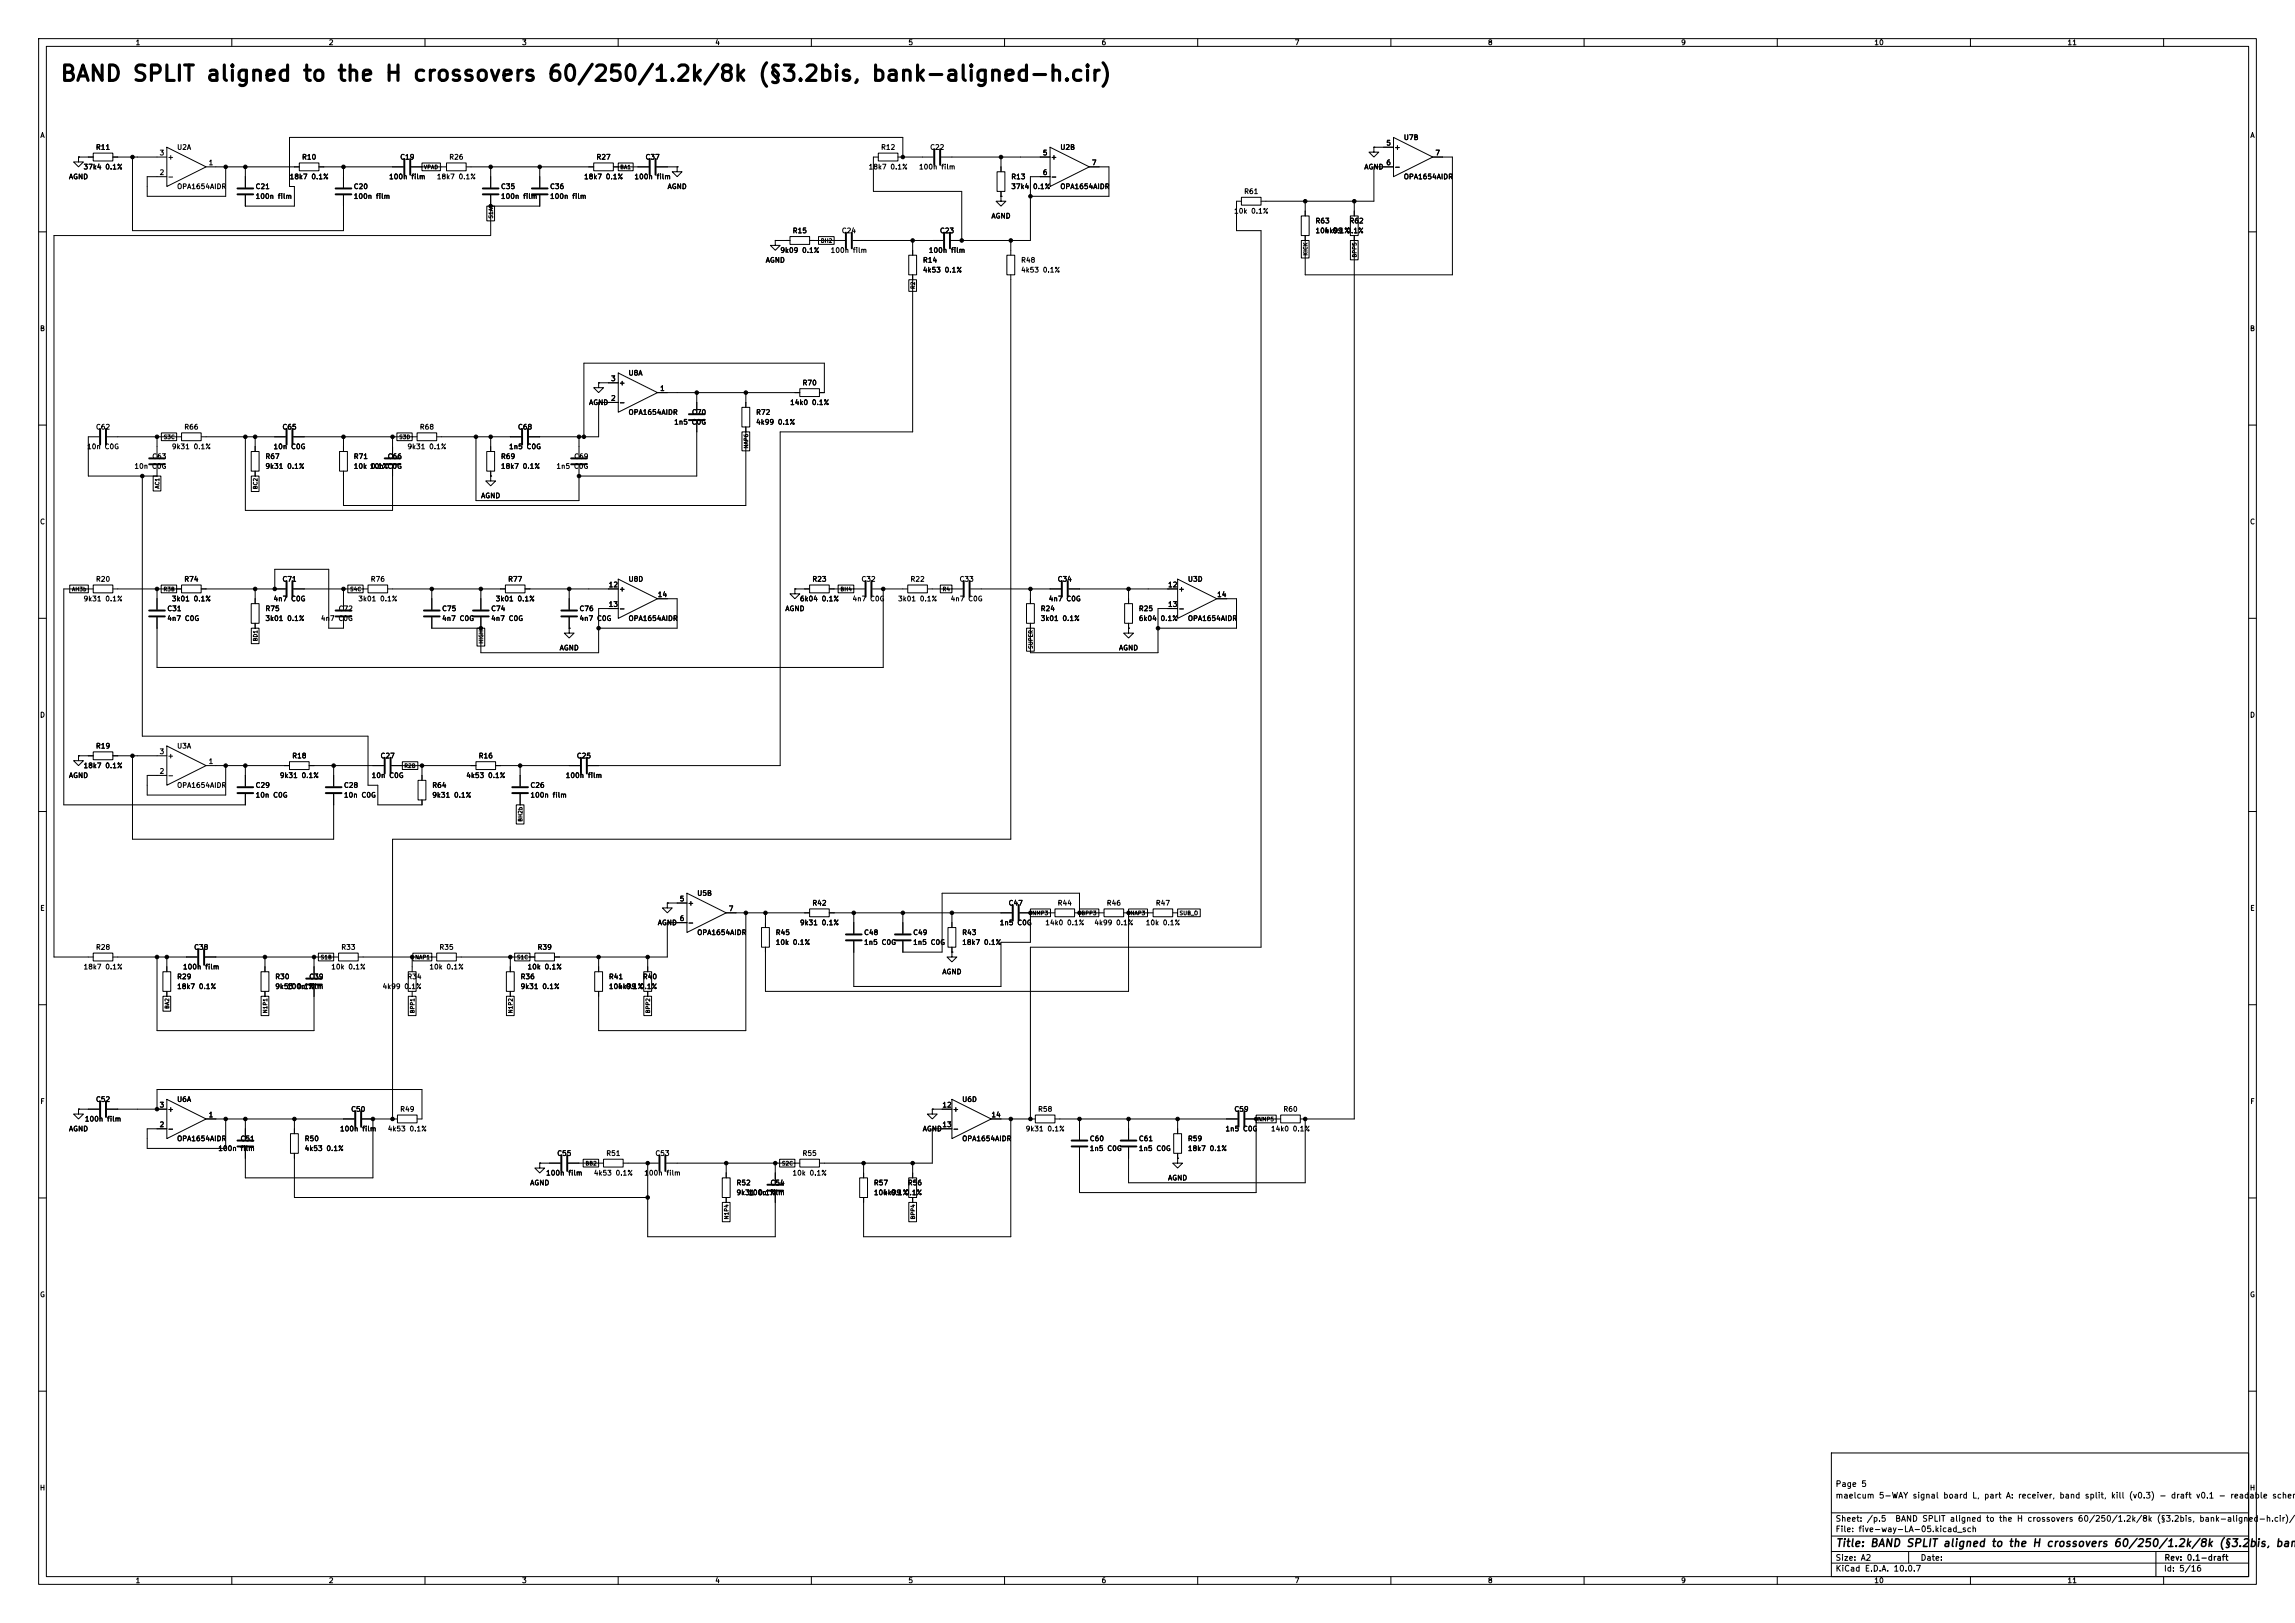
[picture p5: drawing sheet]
<svg xmlns="http://www.w3.org/2000/svg" width="594mm" height="420mm" viewBox="0 0 594 420" stroke-linecap="round" stroke-linejoin="round" font-family="sans-serif">
<defs><g id="words">
<text font-size="4" x="15.4" y="22">BAND SPLIT aligned to the H crossovers 60/250/1.2k/8k (§3.2bis, bank-aligned-h.cir)</text>
<text font-size="2" x="475" y="400.8">Title: BAND SPLIT aligned to the H crossovers 60/250/1.2k/8k (§3.2bis, bank</text>
<g font-size="1.5">
<text x="475" y="388.1">maelcum 5-WAY signal board L, part A: receiver, band split, kill (v0.3) - draft v0.1 - readable schem</text>
<text x="475" y="385.1">Page 5</text>
<text x="475" y="394.1">Sheet: /p.5</text>
<text x="490.4" y="394.1">BAND SPLIT aligned to the H crossovers 60/250/1.2k/8k (§3.2bis, bank-aligned-h.cir)/</text>
<text x="475" y="396.8">File: five-way-LA-05.kicad_sch</text>
<text x="475" y="407">KiCad E.D.A. 10.0.7</text>
<text x="475" y="404.2">Size: A2</text>
<text x="497" y="404.2">Date:</text>
<text x="560" y="407">Id: 5/16</text>
<text x="560.1" y="404.2">Rev: 0.1-draft</text>
</g>
<g font-size="1.3">
<text x="35" y="12">1</text>
<text x="85" y="12">2</text>
<text x="135" y="12">3</text>
<text x="185" y="12">4</text>
<text x="235" y="12">5</text>
<text x="285" y="12">6</text>
<text x="335" y="12">7</text>
<text x="385" y="12">8</text>
<text x="435" y="12">9</text>
<text x="485" y="12">10</text>
<text x="535" y="12">11</text>
<text x="10.3" y="36">A</text>
<text x="582.3" y="36">A</text>
<text x="24.7" y="39.1">R11</text>
<text x="41.2" y="40.5">3</text>
<text x="43.3" y="41.6">+</text>
<text x="45.7" y="39.1">U2A</text>
<text x="78" y="41.6">R10</text>
<text x="103.4" y="41.6">C19</text>
<text x="116.1" y="41.6">R26</text>
<text x="154.2" y="41.6">R27</text>
<text x="166.9" y="41.6">C37</text>
<text x="227.9" y="39.1">R12</text>
<text x="240.6" y="39.1">C22</text>
<text x="269.8" y="40.5">5</text>
<text x="271.9" y="41.6">+</text>
<text x="274.3" y="39.1">U2B</text>
<text x="358.7" y="38">5</text>
<text x="360.8" y="39.1">+</text>
<text x="363.2" y="36.5">U7B</text>
<text x="371.4" y="40.5">7</text>
<text x="17.7" y="46.7">AGND</text>
<text x="21.5" y="44.1">37k4 0.1%</text>
<text x="41.2" y="45.6">2</text>
<text x="43.3" y="46.7">-</text>
<text x="53.9" y="43">1</text>
<text x="74.8" y="46.7">18k7 0.1%</text>
<text x="100.6" y="46.7">100n film</text>
<text x="112.9" y="46.7">18k7 0.1%</text>
<text x="151" y="46.7">18k7 0.1%</text>
<text x="164.1" y="46.7">100n film</text>
<text x="224.7" y="44.1">18k7 0.1%</text>
<text x="237.7" y="44.1">100n film</text>
<text x="261.6" y="46.7">R13</text>
<text x="269.8" y="45.6">6</text>
<text x="271.9" y="46.7">-</text>
<text x="282.5" y="43">7</text>
<text x="353" y="44.1">AGND</text>
<text x="358.7" y="43">6</text>
<text x="360.8" y="44.1">-</text>
<text x="363.2" y="46.7">OPA1654AIDR</text>
<text x="45.7" y="49.2">OPA1654AIDR</text>
<text x="66" y="49.2">C21</text>
<text x="66" y="51.8">100n film</text>
<text x="91.4" y="49.2">C20</text>
<text x="91.4" y="51.8">100n film</text>
<text x="129.5" y="49.2">C35</text>
<text x="129.5" y="51.8">100n film</text>
<text x="142.2" y="49.2">C36</text>
<text x="142.2" y="51.8">100n film</text>
<text x="172.7" y="49.2">AGND</text>
<text x="261.6" y="49.2">37k4</text>
<text x="267.2" y="49.2">0.1%</text>
<text x="274.3" y="49.2">OPA1654AIDR</text>
<text x="321.9" y="50.5">R61</text>
<text x="256.5" y="56.8">AGND</text>
<text x="319.3" y="55.6">10k 0.1%</text>
<text x="340.3" y="58.1">R63</text>
<text x="349.1" y="58.1">R62</text>
<text x="201.8" y="65.7">9k09 0.1%</text>
<text x="205" y="60.7">R15</text>
<text x="214.9" y="65.7">100n film</text>
<text x="217.7" y="60.7">C24</text>
<text x="240.3" y="65.7">100n film</text>
<text x="243.1" y="60.7">C23</text>
<text x="340.3" y="60.7">10k 0.1%</text>
<text x="342.7" y="60.7">4k99 0.1%</text>
<text x="198.1" y="68.3">AGND</text>
<text x="238.7" y="68.3">R14</text>
<text x="238.7" y="70.8">4k53 0.1%</text>
<text x="264.1" y="68.3">R48</text>
<text x="264.1" y="70.8">4k53 0.1%</text>
<text x="10.2" y="86">B</text>
<text x="582.2" y="86">B</text>
<text x="158" y="98.9">3</text>
<text x="160.1" y="100">+</text>
<text x="162.5" y="97.5">U8A</text>
<text x="170.7" y="101.5">1</text>
<text x="207.6" y="100">R70</text>
<text x="152.3" y="105.1">AGND</text>
<text x="158" y="104">2</text>
<text x="160.1" y="105.1">-</text>
<text x="162.5" y="107.6">OPA1654AIDR</text>
<text x="179" y="107.6">C70</text>
<text x="195.6" y="107.6">R72</text>
<text x="204.4" y="105.1">14k0 0.1%</text>
<text x="24.7" y="111.5">C62</text>
<text x="47.6" y="111.5">R66</text>
<text x="73" y="111.5">C65</text>
<text x="108.5" y="111.5">R68</text>
<text x="133.9" y="111.5">C68</text>
<text x="174.4" y="110.2">1n5 C0G</text>
<text x="195.6" y="110.2">4k99 0.1%</text>
<text x="22.4" y="116.5">10n C0G</text>
<text x="39.3" y="119.1">C63</text>
<text x="44.4" y="116.5">9k31 0.1%</text>
<text x="68.6" y="119.1">R67</text>
<text x="70.7" y="116.5">10n C0G</text>
<text x="91.4" y="119.1">R71</text>
<text x="100.2" y="119.1">C66</text>
<text x="105.3" y="116.5">9k31 0.1%</text>
<text x="129.5" y="119.1">R69</text>
<text x="131.6" y="116.5">1n5 C0G</text>
<text x="148.5" y="119.1">C69</text>
<text x="34.7" y="121.6">10n C0G</text>
<text x="68.6" y="121.6">9k31 0.1%</text>
<text x="91.4" y="121.6">10k 10n</text>
<text x="95.8" y="121.6">0.1%C0G</text>
<text x="129.5" y="121.6">18k7 0.1%</text>
<text x="143.9" y="121.6">1n5 C0G</text>
<text x="124.4" y="129.2">AGND</text>
<text x="10.2" y="136">C</text>
<text x="582.2" y="136">C</text>
<text x="21.5" y="155.9">9k31 0.1%</text>
<text x="24.7" y="150.8">R20</text>
<text x="44.4" y="155.9">3k01 0.1%</text>
<text x="47.6" y="150.8">R74</text>
<text x="70.7" y="155.9">4n7 C0G</text>
<text x="73" y="150.8">C71</text>
<text x="92.6" y="155.9">3k01 0.1%</text>
<text x="95.8" y="150.8">R76</text>
<text x="128.2" y="155.9">3k01 0.1%</text>
<text x="131.4" y="150.8">R77</text>
<text x="157.4" y="152.3">12</text>
<text x="160.1" y="153.4">+</text>
<text x="162.5" y="150.8">U8D</text>
<text x="170.1" y="154.8">14</text>
<text x="206.9" y="155.9">6k04 0.1%</text>
<text x="210.1" y="150.8">R23</text>
<text x="220.5" y="155.9">4n7 C0G</text>
<text x="222.8" y="150.8">C32</text>
<text x="232.3" y="155.9">3k01 0.1%</text>
<text x="235.5" y="150.8">R22</text>
<text x="245.9" y="155.9">4n7 C0G</text>
<text x="248.2" y="150.8">C33</text>
<text x="271.3" y="155.9">4n7 C0G</text>
<text x="273.6" y="150.8">C34</text>
<text x="302.2" y="152.3">12</text>
<text x="304.9" y="153.4">+</text>
<text x="307.3" y="150.8">U3D</text>
<text x="314.9" y="154.8">14</text>
<text x="43.2" y="158.4">C31</text>
<text x="43.2" y="161">4n7 C0G</text>
<text x="68.6" y="158.4">R75</text>
<text x="68.6" y="161">3k01 0.1%</text>
<text x="82.9" y="161">4n7 C0G</text>
<text x="87.5" y="158.4">C72</text>
<text x="114.3" y="158.4">C75</text>
<text x="114.3" y="161">4n7 C0G</text>
<text x="127" y="158.4">C74</text>
<text x="127" y="161">4n7 C0G</text>
<text x="149.8" y="158.4">C76</text>
<text x="149.8" y="161">4n7 C0G</text>
<text x="157.4" y="157.3">13</text>
<text x="160.1" y="158.4">-</text>
<text x="162.5" y="161">OPA1654AIDR</text>
<text x="203.1" y="158.4">AGND</text>
<text x="269.2" y="158.4">R24</text>
<text x="269.2" y="161">3k01 0.1%</text>
<text x="294.6" y="158.4">R25</text>
<text x="294.6" y="161">6k04</text>
<text x="300.2" y="161">0.1%</text>
<text x="302.2" y="157.3">13</text>
<text x="304.9" y="158.4">-</text>
<text x="307.3" y="161">OPA1654AIDR</text>
<text x="144.7" y="168.6">AGND</text>
<text x="289.5" y="168.6">AGND</text>
<text x="10.2" y="186">D</text>
<text x="582.2" y="186">D</text>
<text x="24.7" y="194">R19</text>
<text x="41.2" y="195.4">3</text>
<text x="43.3" y="196.5">+</text>
<text x="45.7" y="194">U3A</text>
<text x="53.9" y="198">1</text>
<text x="75.5" y="196.5">R18</text>
<text x="98.4" y="196.5">C27</text>
<text x="123.8" y="196.5">R16</text>
<text x="149.2" y="196.5">C25</text>
<text x="17.7" y="201.6">AGND</text>
<text x="21.5" y="199.1">18k7 0.1%</text>
<text x="41.2" y="200.5">2</text>
<text x="43.3" y="201.6">-</text>
<text x="72.3" y="201.6">9k31 0.1%</text>
<text x="96.1" y="201.6">10n C0G</text>
<text x="120.6" y="201.6">4k53 0.1%</text>
<text x="146.3" y="201.6">100n film</text>
<text x="45.7" y="204.2">OPA1654AIDR</text>
<text x="66" y="204.2">C29</text>
<text x="66" y="206.7">10n C0G</text>
<text x="88.9" y="204.2">C28</text>
<text x="88.9" y="206.7">10n C0G</text>
<text x="111.7" y="204.2">R64</text>
<text x="111.7" y="206.7">9k31 0.1%</text>
<text x="137.1" y="204.2">C26</text>
<text x="137.1" y="206.7">100n film</text>
<text x="175.8" y="233.5">5</text>
<text x="180.3" y="232.1">U5B</text>
<text x="10.3" y="236">E</text>
<text x="170.1" y="239.7">AGND</text>
<text x="175.8" y="238.6">6</text>
<text x="177.9" y="234.6">+</text>
<text x="177.9" y="239.7">-</text>
<text x="188.5" y="236.1">7</text>
<text x="206.9" y="239.7">9k31 0.1%</text>
<text x="210.1" y="234.6">R42</text>
<text x="258.6" y="239.7">1n5 C0G</text>
<text x="260.9" y="234.6">C47</text>
<text x="270.4" y="239.7">14k0 0.1%</text>
<text x="273.6" y="234.6">R44</text>
<text x="283.1" y="239.7">4k99 0.1%</text>
<text x="286.3" y="234.6">R46</text>
<text x="296.4" y="239.7">10k 0.1%</text>
<text x="299" y="234.6">R47</text>
<text x="582.3" y="236">E</text>
<text x="180.3" y="242.3">OPA1654AIDR</text>
<text x="200.6" y="242.3">R45</text>
<text x="200.6" y="244.8">10k 0.1%</text>
<text x="223.5" y="242.3">C48</text>
<text x="223.5" y="244.8">1n5 C0G</text>
<text x="236.2" y="242.3">C49</text>
<text x="236.2" y="244.8">1n5 C0G</text>
<text x="248.9" y="242.3">R43</text>
<text x="248.9" y="244.8">18k7 0.1%</text>
<text x="21.5" y="251.2">18k7 0.1%</text>
<text x="24.7" y="246.1">R28</text>
<text x="47.2" y="251.2">100n film</text>
<text x="50.1" y="246.1">C38</text>
<text x="85.6" y="251.2">10k 0.1%</text>
<text x="88.2" y="246.1">R33</text>
<text x="111" y="251.2">10k 0.1%</text>
<text x="113.6" y="246.1">R35</text>
<text x="136.4" y="251.2">10k 0.1%</text>
<text x="139" y="246.1">R39</text>
<text x="45.7" y="253.7">R29</text>
<text x="45.7" y="256.2">18k7 0.1%</text>
<text x="71.1" y="253.7">R30</text>
<text x="71.1" y="256.2">9k53 0.1%</text>
<text x="74.1" y="256.2">100n film</text>
<text x="79.9" y="253.7">C39</text>
<text x="98.9" y="256.2">4k99 0.1%</text>
<text x="105.3" y="253.7">R34</text>
<text x="134.6" y="253.7">R36</text>
<text x="134.6" y="256.2">9k31 0.1%</text>
<text x="157.5" y="253.7">R41</text>
<text x="157.5" y="256.2">10k 0.1%</text>
<text x="159.8" y="256.2">4k99 0.1%</text>
<text x="166.3" y="253.7">R40</text>
<text x="243.8" y="252.4">AGND</text>
<text x="10.3" y="286">F</text>
<text x="24.7" y="285.4">C52</text>
<text x="41.2" y="286.9">3</text>
<text x="43.3" y="288">+</text>
<text x="45.7" y="285.4">U6A</text>
<text x="90.7" y="288">C50</text>
<text x="103.4" y="288">R49</text>
<text x="243.8" y="286.9">12</text>
<text x="246.5" y="288">+</text>
<text x="248.9" y="285.4">U6D</text>
<text x="268.5" y="288">R58</text>
<text x="319.3" y="288">C59</text>
<text x="332" y="288">R60</text>
<text x="582.3" y="286">F</text>
<text x="17.7" y="293.1">AGND</text>
<text x="21.8" y="290.5">100n film</text>
<text x="41.2" y="292">2</text>
<text x="43.3" y="293.1">-</text>
<text x="53.9" y="289.4">1</text>
<text x="87.9" y="293.1">100n film</text>
<text x="100.2" y="293.1">4k53 0.1%</text>
<text x="238.7" y="293.1">AGND</text>
<text x="243.8" y="292">13</text>
<text x="246.5" y="293.1">-</text>
<text x="256.5" y="289.4">14</text>
<text x="265.3" y="293.1">9k31 0.1%</text>
<text x="317" y="293.1">1n5 C0G</text>
<text x="328.8" y="293.1">14k0 0.1%</text>
<text x="45.7" y="295.6">OPA1654AIDR</text>
<text x="56.4" y="298.1">100n film</text>
<text x="62.1" y="295.6">C51</text>
<text x="78.7" y="295.6">R50</text>
<text x="78.7" y="298.1">4k53 0.1%</text>
<text x="144.1" y="299.4">C55</text>
<text x="156.8" y="299.4">R51</text>
<text x="169.5" y="299.4">C53</text>
<text x="207.6" y="299.4">R55</text>
<text x="248.9" y="295.6">OPA1654AIDR</text>
<text x="281.9" y="295.6">C60</text>
<text x="281.9" y="298.1">1n5 C0G</text>
<text x="294.6" y="295.6">C61</text>
<text x="294.6" y="298.1">1n5 C0G</text>
<text x="307.3" y="295.6">R59</text>
<text x="307.3" y="298.1">18k7 0.1%</text>
<text x="141.2" y="304.5">100n film</text>
<text x="153.6" y="304.5">4k53 0.1%</text>
<text x="166.6" y="304.5">100n film</text>
<text x="205" y="304.5">10k 0.1%</text>
<text x="302.2" y="305.8">AGND</text>
<text x="137.1" y="307">AGND</text>
<text x="190.5" y="307">R52</text>
<text x="190.5" y="309.6">9k31 0.1%</text>
<text x="193.5" y="309.6">100n film</text>
<text x="199.3" y="307">C54</text>
<text x="226" y="307">R57</text>
<text x="226" y="309.6">10k 0.1%</text>
<text x="228.4" y="309.6">4k99 0.1%</text>
<text x="234.8" y="307">R56</text>
<text x="10.2" y="336">G</text>
<text x="582.2" y="336">G</text>
<text x="10.2" y="386">H</text>
<text x="582.2" y="386">H</text>
<text x="35" y="410">1</text>
<text x="85" y="410">2</text>
<text x="135" y="410">3</text>
<text x="185" y="410">4</text>
<text x="235" y="410">5</text>
<text x="285" y="410">6</text>
<text x="335" y="410">7</text>
<text x="385" y="410">8</text>
<text x="435" y="410">9</text>
<text x="485" y="410">10</text>
<text x="535" y="410">11</text>
</g>
<g font-size="1">
<text x="109.6" y="44">VPAD</text>
<text x="160.4" y="44">BA1</text>
<text x="127.8" y="56.7" transform="rotate(-90 127.8 56.7)">S1A</text>
<text x="212.3" y="63.1">BH2</text>
<text x="338.6" y="66.3" transform="rotate(-90 338.6 66.3)">KICK</text>
<text x="351.3" y="66.8" transform="rotate(-90 351.3 66.8)">BPP5</text>
<text x="237" y="74.9" transform="rotate(-90 237 74.9)">R2</text>
<text x="42.2" y="113.9">S3C</text>
<text x="103.2" y="113.9">S3D</text>
<text x="193.9" y="116.2" transform="rotate(-90 193.9 116.2)">NAP6</text>
<text x="41.5" y="126.6" transform="rotate(-90 41.5 126.6)">AC1</text>
<text x="66.9" y="126.7" transform="rotate(-90 66.9 126.7)">BC2</text>
<text x="18.5" y="153.2">AH3b</text>
<text x="42.2" y="153.2">R3B</text>
<text x="90.5" y="153.2">S4C</text>
<text x="217.4" y="153.2">BH4</text>
<text x="243.9" y="153.2">R4</text>
<text x="66.9" y="166.1" transform="rotate(-90 66.9 166.1)">BD1</text>
<text x="125.3" y="166.7" transform="rotate(-90 125.3 166.7)">HIGH</text>
<text x="267.5" y="168" transform="rotate(-90 267.5 168)">SUPER</text>
<text x="104.5" y="198.9">R2B</text>
<text x="135.4" y="212.8" transform="rotate(-90 135.4 212.8)">BH2b</text>
<text x="267.1" y="237">NMP3</text>
<text x="279.8" y="237">BPP3</text>
<text x="292.5" y="237">NAP3</text>
<text x="305.2" y="237">SUB_O</text>
<text x="82.9" y="248.5">S1B</text>
<text x="107.3" y="248.5">NAP1</text>
<text x="133.7" y="248.5">S1C</text>
<text x="44" y="261.2" transform="rotate(-90 44 261.2)">BA2</text>
<text x="69.4" y="262.3" transform="rotate(-90 69.4 262.3)">N1P1</text>
<text x="107.5" y="262.3" transform="rotate(-90 107.5 262.3)">BPP1</text>
<text x="132.9" y="262.3" transform="rotate(-90 132.9 262.3)">N1P2</text>
<text x="168.5" y="262.3" transform="rotate(-90 168.5 262.3)">BPP2</text>
<text x="325.5" y="290.4">NMP5</text>
<text x="151.4" y="301.8">BB2</text>
<text x="202.3" y="301.8">S2C</text>
<text x="188.8" y="315.7" transform="rotate(-90 188.8 315.7)">N1P4</text>
<text x="237" y="315.7" transform="rotate(-90 237 315.7)">BPP4</text>
</g>
</g></defs>
<g fill="none" stroke="#000" stroke-width=".26">
<path d="M10 10h574v400h-574zM12 12h570v396h-570zM60 10v2M110 10v2M160 10v2M210 10v2M260 10v2M310 10v2M360 10v2M410 10v2M460 10v2M510 10v2"/>
<path d="M560 10v2M24.1 39.6h5.1v2.1h-5.1zM43.2 38.1l10.1 5.1-10.1 5.1zM227.3 39.6h5.1v2.1h-5.1zM271.8 38.1l10.1 5.1-10.1 5.1zM355.6 38.1v1.3h1.3l-1.3 1.2-1.3-1.2h1.3M355.6 38.1h.1M355.6 38.1h5.1M360.7 35.6l10.1 5-10.1 5.1zM20.3 40.6v1.3h1.3l-1.3 1.3-1.3-1.3h1.3M20.3 40.6h.1M20.3 40.6h3.8"/>
<path d="M29.2 40.6h14M34.3 40.6v19.1h54.6v-9.2M53.3 43.2h24.2M58.4 43.2v7.6h-20.3v-5.1h5.1M63.5 43.2v5.3M77.5 42.2h5v2h-5zM82.5 43.2h21.9M88.9 43.2v5.3M106.4 43.2h9.2M109.2 42.2h4.8v2h-4.8zM115.6 42.2h5v2h-5zM120.6 43.2h33.1"/>
<path d="M126 53.3h2v3.9h-2zM127 43.2v5.3M127 50.5v10.5h-113v186.7h10.1M139.7 43.2v5.3M139.7 50.5v2.8h-12.7M153.7 42.2h5v2h-5zM158.7 43.2h9.2M160 42.2h3.9v2h-3.9zM169.9 43.2h5.4M175.3 43.2v1.3h1.2l-1.2 1.2-1.3-1.2h1.3M175.3 43.2h.1M227.3 40.6h-1.2v8.9h22.8v12.7"/>
<path d="M232.4 40.6h9.2M233.7 40.6v-5h-158.8v12.7h1.3v5h-12.7v-2.8M243.6 40.6h28.2M258.1 44.5h2v5h-2zM259.1 50.8v1.3h1.2l-1.2 1.2-1.3-1.2h1.3M259.1 50.8h.1M259.1 40.6v3.9M259.1 49.5v1.3M271.8 45.7h-5.1v16.5h-20.6M281.9 43.2h5.1v7.6h-20.3M321.3 51.1h5.1v2h-5.1zM321.3 52.1h-1.3v7.6h6.4v185.4h-59.7v44.5"/>
<path d="M336.8 55.9h2v5.1h-2zM337.8 52.1v3.8M349.5 55.9h2v5.1h-2zM350.5 52.1v3.8M360.7 43.2h-5.1v8.9h-29.2M370.8 40.6h5.1v30.5h-38.1v-10.1M10 60h2M200.7 62.2v1.3h1.2l-1.2 1.3-1.3-1.3h1.3M200.7 62.2h.1M200.7 62.2h3.8M204.5 61.2h5v2h-5zM209.5 62.2h9.2"/>
<path d="M211.8 61.2h4.1v2h-4.1zM220.7 62.2h23.4M235.2 66h2v5.1h-2zM235.2 72.4h2v3h-2zM236.2 62.2v3.8M236.2 71.1v40.7h-34.3v86.3h-49.8M260.6 66h2v5.1h-2zM261.6 71.1v146.1h-160v72.4M261.6 62.2v3.8M336.8 62.2h2v4.6h-2zM349.5 62.2h2v5h-2zM350.5 61v228.6h-14"/>
<path d="M582 60h2M154.9 99.1v1.2h1.3l-1.3 1.3-1.2-1.3h1.2M154.9 99.1h.1M154.9 99.1h5.1M160 96.5l10.2 5.1-10.2 5.1zM10 110h2M25.7 113h-2.8v10.2h17.7M27.7 113h19.3M40.6 113v5.4M41.8 112h3.9v2h-3.9zM47 112h5.1v2h-5.1zM52.1 113h21.8"/>
<path d="M63.5 113v19.1h38.1v-11.7M65 116.8h2.1v5.1h-2.1zM66 113v3.8M75.9 113h32M87.9 116.8h2v5.1h-2zM88.9 113v3.8M101.6 113v5.4M102.7 112h4v2h-4zM107.9 112h5.1v2h-5.1zM113 113h21.9M123.2 113v16.5h26.7v-9.1M126 116.8h2v5.1h-2z"/>
<path d="M127 113v3.8M149.9 113v5.4M160 104.1h-5.1v8.9h-18M170.2 101.6h36.8M180.3 101.6v5.3M180.3 109v14.2h-30.4M192 105.4h2.1v5.1h-2.1zM192 111.8h2v4.9h-2zM193 101.6v3.8M193 110.5v20.3h-104.1v-8.9M207 100.6h5.1v2h-5.1zM212.1 101.6h1.3v-7.6h-62.3v19"/>
<path d="M582 110h2M36.8 123.2v67.3h58.4v12.7h2.6v5.1h11.4v-1.3M39.6 123.2h2v3.8h-2zM40.6 120.4v2.8M65 123.2h2v4h-2zM66 121.9v1.3M127 123.2v1.3h1.3l-1.3 1.2-1.3-1.2h1.3M127 123.2h.1M127 121.9v1.3M18 151.4h4.9v2h-4.9zM24.1 151.4h5.1v2h-5.1zM24.1 152.4h-7.6v55.9h47v-2.8"/>
<path d="M29.2 152.4h17.8M40.6 152.4v5.3M41.7 151.4h4v2h-4zM47 151.4h5.1v2h-5.1zM52.1 152.4h21.8M65 156.2h2.1v5.1h-2.1zM66 152.4v3.8M71.1 152.4v-5.1h14v15.3h3.8v-2.8M75.9 152.4h19.3M88.9 152.4v5.3M90 151.4h4v2h-4zM95.2 151.4h5.1v2h-5.1z"/>
<path d="M100.3 152.4h30.5M111.8 152.4v5.3M111.8 159.8v2.8h12.7M124.5 152.4v5.3M130.8 151.4h5.1v2h-5.1zM135.9 152.4h24.1M147.3 152.4v5.3M147.3 159.8v2.8M160 149.9l10.2 5-10.2 5.1zM160 157.5h-5.1v11.4h-30.4v-9.1M170.2 154.9h5.1v7.7h-20.4M205.7 152.4v1.3h1.3l-1.3 1.2-1.2-1.2h1.2"/>
<path d="M205.7 152.4h.1M205.7 152.4h3.8M209.5 151.4h5.1v2h-5.1zM214.6 152.4h9.2M216.9 151.4h4.1v2h-4.1zM225.8 152.4h9.1M228.6 152.4v20.3h-188v-12.9M234.9 151.4h5.1v2h-5.1zM240 152.4h9.2M243.4 151.4h3v2h-3zM251.2 152.4h23.4M265.7 156.2h2v5.1h-2z"/>
<path d="M266.7 152.4v3.8M276.6 152.4h28.2M291.1 156.2h2v5.1h-2zM292.1 152.4v3.8M304.8 149.9l10.2 5-10.2 5.1zM304.8 157.5h-5.1v11.4h-33v-7.6M315 154.9h5v7.7h-20.3M10 160h2M65 162.6h2v4h-2zM66 161.3v1.3M123.5 162.6h2v4.6h-2zM147.3 162.6v1.2h1.3l-1.3 1.3-1.3-1.3h1.3"/>
<path d="M147.3 162.6h.1M265.7 162.6h2v5.9h-2zM292.1 162.6v1.2h1.3l-1.3 1.3-1.3-1.3h1.3M292.1 162.6h.1M292.1 161.3v1.3M582 160h2M20.3 195.6v1.3h1.3l-1.3 1.2-1.3-1.2h1.3M20.3 195.6h.1M20.3 195.6h3.8M24.1 194.6h5.1v2h-5.1zM29.2 195.6h14M34.3 195.6v21.6h52.1v-11.7"/>
<path d="M43.2 193l10.1 5.1-10.1 5.1zM53.3 198.1h21.6M58.4 198.1v7.6h-20.3v-5h5.1M63.5 198.1v5.4M74.9 197.1h5.1v2h-5.1zM80 198.1h19.3M86.4 198.1v5.4M101.3 198.1h21.9M104.1 197.1h4v2h-4zM109.2 198.1v3.8M123.2 197.1h5.1v2h-5.1zM128.3 198.1h21.8"/>
<path d="M134.6 198.1v5.4M10 210h2M108.2 201.9h2v5.1h-2zM133.6 208.3h2v4.9h-2zM134.6 205.5v2.8M582 210h2M172.7 233.7v1.3h1.3l-1.3 1.2-1.3-1.2h1.3M172.7 233.7h.1M172.7 233.7h5.1M177.8 231.1l10.2 5.1-10.2 5.1zM177.8 238.8h-5.1v8.9h-29.2M188 236.2h21.5"/>
<path d="M193 236.2v30.5h-38.1v-10.2M198.1 236.2v3.8M209.5 235.2h5.1v2h-5.1zM214.6 236.2h47.3M221 236.2v5.4M233.7 236.2v5.4M246.4 236.2v3.8M263.9 236.2h9.1M266.7 235.2h5.2v2h-5.2zM266.7 236.2v7.6h-7.6v11.5h-38.1v-11.7M273 235.2h5.1v2h-5.1zM278.1 236.2h7.6"/>
<path d="M279.4 235.2h5v2h-5zM279.4 236.2v-5.1h-35.6v15.3h-10.1v-2.8M285.7 235.2h5.1v2h-5.1zM290.8 236.2h7.6M292.1 235.2h4.9v2h-4.9zM292.1 236.2v20.3h-94v-11.4M298.4 235.2h5.1v2h-5.1zM303.5 236.2h1.3M304.8 235.2h5.9v2h-5.9zM24.1 246.6h5.1v2.1h-5.1zM29.2 247.7h21.9M40.6 247.7v19h40.7v-11.7"/>
<path d="M42.2 251.5h2v5h-2zM42.2 257.8h2v3.9h-2zM43.2 247.7v3.8M43.2 256.5v1.3M53.1 247.7h34.5M67.6 251.5h2v5h-2zM67.6 257.8h2v5h-2zM68.6 247.7v3.8M68.6 256.5v1.3M81.3 247.7v5.3M82.4 246.6h4v2.1h-4zM87.6 246.6h5.1v2.1h-5.1z"/>
<path d="M92.7 247.7h20.3M105.7 251.5h2v5h-2zM105.7 257.8h2v5h-2zM106.7 247.7v3.8M106.7 256.5v1.3M106.9 246.6h4.9v2.1h-4.9zM113 246.6h5.1v2.1h-5.1zM118.1 247.7h20.3M131.1 251.5h2v5h-2zM131.1 257.8h2v5h-2zM132.1 247.7v3.8M132.1 256.5v1.3"/>
<path d="M133.2 246.6h4v2.1h-4zM138.4 246.6h5.1v2.1h-5.1zM153.9 251.5h2.1v5h-2.1zM154.9 247.7v3.8M166.6 251.5h2.1v5h-2.1zM166.6 257.8h2v5h-2zM167.6 247.7v3.8M167.6 256.5v1.3M197.1 240h2v5.1h-2zM245.4 240h2v5.1h-2zM246.4 246.4v1.3h1.2l-1.2 1.2-1.3-1.2h1.3M246.4 246.4h.1"/>
<path d="M246.4 245.1v1.3M10 260h2M582 260h2M20.3 287v1.3h1.3l-1.3 1.3-1.3-1.3h1.3M20.3 287h.1M20.3 287h5.4M27.7 287h15.5M40.6 287v-5.1h68.6v7.7h-1.3M43.2 284.5l10.1 5.1-10.1 5zM53.3 289.6h38.4M58.4 289.6v7.6h-20.3v-5.1h5.1M63.5 289.6v5.3"/>
<path d="M75.2 293.4h2v5.1h-2zM76.2 289.6v3.8M76.2 298.5v11.4h91.4M93.7 289.6h9.2M96.5 289.6v15.2h-33v-7.9M102.9 288.5h5v2.1h-5zM150.9 300h4v2h-4zM156.2 300h5.1v2h-5.1zM201.8 300h3.9v2h-3.9zM207 300h5.1v2h-5.1zM241.3 287v1.3h1.3l-1.3 1.3-1.3-1.3h1.3M241.3 287h.1"/>
<path d="M241.3 287h5.1M246.4 284.5l10.1 5.1-10.1 5zM246.4 292.1h-5.1v8.9h-29.2M256.5 289.6h11.5M261.6 289.6v30.4h-38.1v-10.1M268 288.5h5v2.1h-5zM273 289.6h47.3M279.4 289.6v5.3M292.1 289.6v5.3M303.8 293.4h2v5.1h-2zM304.8 299.7v1.3h1.3l-1.3 1.3-1.3-1.3h1.3M304.8 299.7h.1"/>
<path d="M304.8 289.6v3.8M304.8 298.5v1.2M322.3 289.6h9.2M325.1 288.6h5.2v2h-5.2zM325.1 289.6v19h-45.7v-11.7M331.5 288.5h5v2.1h-5zM337.8 289.6v16.5h-45.7v-9.2M10 310h2M139.7 301v1.3h1.3l-1.3 1.2-1.3-1.2h1.3M139.7 301h.1M139.7 301h5.3M147.1 301h9.1"/>
<path d="M161.3 301h9.1M167.6 301v19h33.1v-11.6M172.5 301h34.5M186.9 304.8h2.1v5.1h-2.1zM187 311.2h2v5h-2zM188 301v3.8M188 309.9v1.3M200.7 301v5.3M222.5 304.8h2v5.1h-2zM223.5 301v3.8M235.2 304.8h2v5.1h-2zM235.2 311.2h2v5h-2z"/>
<path d="M236.2 301v3.8M236.2 309.9v1.3M582 310h2M10 360h2M474 376h108v32h-108zM582 360h2M474 397.5h108M474 391.5h108M60 408v2M110 408v2M160 408v2M210 408v2"/>
<path d="M260 408v2M310 408v2M360 408v2M410 408v2M460 408v2M474 404.5h108M474 401.5h108M494 401.5v3M510 408v2M558 401.5v6.5M560 408v2"/>
</g>
<g fill="none" stroke="#000" stroke-width=".51">
<path d="M241.8 38.6v4.1M243.3 38.6v4.1M61.5 48.8h4M61.5 50.3h4M86.9 48.8h4M86.9 50.3h4M104.6 41.1v4.1M106.2 41.1v4.1M125 48.8h4M125 50.3h4M137.7 48.8h4M137.7 50.3h4"/>
<path d="M168.1 41.1v4.1M169.7 41.1v4.1M218.9 60.2v4.1M220.5 60.2v4.1M244.3 60.2v4.1M245.9 60.2v4.1M25.9 111v4.1M27.4 111v4.1M38.6 118.6h4.1M74.2 111v4.1M75.7 111v4.1M99.6 118.6h4"/>
<path d="M135.1 111v4.1M136.7 111v4.1M147.8 118.6h4.1M178.3 108.7h4.1M178.3 107.2h4.1M38.6 120.1h4.1M99.6 120.1h4M147.8 120.1h4.1M38.6 158h4.1M38.6 159.5h4.1M74.2 150.4v4M75.7 150.4v4"/>
<path d="M86.9 158h4M86.9 159.5h4M109.7 158h4.1M109.7 159.5h4.1M122.4 158h4.1M122.4 159.5h4.1M145.3 158h4.1M145.3 159.5h4.1M224 150.4v4M225.6 150.4v4M249.4 150.4v4M251 150.4v4"/>
<path d="M274.8 150.4v4M276.4 150.4v4M99.6 196.1v4.1M101.1 196.1v4.1M150.4 196.1v4.1M151.9 196.1v4.1M61.5 203.7h4M61.5 205.2h4M84.3 203.7h4.1M84.3 205.2h4.1M132.6 203.7h4.1M132.6 205.2h4.1"/>
<path d="M262.1 234.2v4.1M263.7 234.2v4.1M51.3 245.6v4.1M52.8 245.6v4.1M79.2 254.8h4.1M79.2 253.2h4.1M218.9 241.8h4.1M218.9 243.3h4.1M231.6 241.8h4.1M231.6 243.3h4.1M25.9 285v4.1M27.4 285v4.1"/>
<path d="M61.5 295.1h4M61.5 296.7h4M91.9 287.5v4.1M93.5 287.5v4.1M145.3 299v4M146.8 299v4M170.7 299v4M172.2 299v4M277.4 295.1h4M277.4 296.7h4M290.1 295.1h4M290.1 296.7h4"/>
<path d="M320.5 287.5v4.1M322.1 287.5v4.1M198.6 308.1h4.1M198.6 306.6h4.1"/>
</g>
<g fill="#000" stroke="#000" stroke-width=".26">
<circle cx="34.3" cy="40.6" r=".46"/>
<circle cx="58.4" cy="43.2" r=".46"/>
<circle cx="63.5" cy="43.2" r=".46"/>
<circle cx="88.9" cy="43.2" r=".46"/>
<circle cx="127" cy="53.3" r=".46"/>
<circle cx="127" cy="43.2" r=".46"/>
<circle cx="139.7" cy="43.2" r=".46"/>
<circle cx="233.7" cy="40.6" r=".46"/>
<circle cx="259.1" cy="40.6" r=".46"/>
<circle cx="266.7" cy="50.8" r=".46"/>
<circle cx="337.8" cy="52.1" r=".46"/>
<circle cx="350.5" cy="52.1" r=".46"/>
<circle cx="236.2" cy="62.2" r=".46"/>
<circle cx="248.9" cy="62.2" r=".46"/>
<circle cx="261.6" cy="62.2" r=".46"/>
<circle cx="40.6" cy="113" r=".46"/>
<circle cx="63.5" cy="113" r=".46"/>
<circle cx="66" cy="113" r=".46"/>
<circle cx="88.9" cy="113" r=".46"/>
<circle cx="101.6" cy="113" r=".46"/>
<circle cx="123.2" cy="113" r=".46"/>
<circle cx="127" cy="113" r=".46"/>
<circle cx="149.9" cy="113" r=".46"/>
<circle cx="151.1" cy="113" r=".46"/>
<circle cx="180.3" cy="101.6" r=".46"/>
<circle cx="193" cy="101.6" r=".46"/>
<circle cx="36.8" cy="123.2" r=".46"/>
<circle cx="149.9" cy="123.2" r=".46"/>
<circle cx="40.6" cy="152.4" r=".46"/>
<circle cx="66" cy="152.4" r=".46"/>
<circle cx="71.1" cy="152.4" r=".46"/>
<circle cx="88.9" cy="152.4" r=".46"/>
<circle cx="111.8" cy="152.4" r=".46"/>
<circle cx="124.5" cy="152.4" r=".46"/>
<circle cx="147.3" cy="152.4" r=".46"/>
<circle cx="228.6" cy="152.4" r=".46"/>
<circle cx="266.7" cy="152.4" r=".46"/>
<circle cx="292.1" cy="152.4" r=".46"/>
<circle cx="124.5" cy="162.6" r=".46"/>
<circle cx="154.9" cy="162.6" r=".46"/>
<circle cx="299.7" cy="162.6" r=".46"/>
<circle cx="34.3" cy="195.6" r=".46"/>
<circle cx="58.4" cy="198.1" r=".46"/>
<circle cx="63.5" cy="198.1" r=".46"/>
<circle cx="86.4" cy="198.1" r=".46"/>
<circle cx="109.2" cy="198.1" r=".46"/>
<circle cx="134.6" cy="198.1" r=".46"/>
<circle cx="193" cy="236.2" r=".46"/>
<circle cx="198.1" cy="236.2" r=".46"/>
<circle cx="221" cy="236.2" r=".46"/>
<circle cx="233.7" cy="236.2" r=".46"/>
<circle cx="246.4" cy="236.2" r=".46"/>
<circle cx="266.7" cy="236.2" r=".46"/>
<circle cx="279.4" cy="236.2" r=".46"/>
<circle cx="292.1" cy="236.2" r=".46"/>
<circle cx="40.6" cy="247.7" r=".46"/>
<circle cx="43.2" cy="247.7" r=".46"/>
<circle cx="68.6" cy="247.7" r=".46"/>
<circle cx="81.3" cy="247.7" r=".46"/>
<circle cx="106.7" cy="247.7" r=".46"/>
<circle cx="132.1" cy="247.7" r=".46"/>
<circle cx="154.9" cy="247.7" r=".46"/>
<circle cx="167.6" cy="247.7" r=".46"/>
<circle cx="40.6" cy="287" r=".46"/>
<circle cx="58.4" cy="289.6" r=".46"/>
<circle cx="63.5" cy="289.6" r=".46"/>
<circle cx="76.2" cy="289.6" r=".46"/>
<circle cx="96.5" cy="289.6" r=".46"/>
<circle cx="101.6" cy="289.6" r=".46"/>
<circle cx="261.6" cy="289.6" r=".46"/>
<circle cx="266.7" cy="289.6" r=".46"/>
<circle cx="279.4" cy="289.6" r=".46"/>
<circle cx="292.1" cy="289.6" r=".46"/>
<circle cx="304.8" cy="289.6" r=".46"/>
<circle cx="325.1" cy="289.6" r=".46"/>
<circle cx="337.8" cy="289.6" r=".46"/>
<circle cx="167.6" cy="309.9" r=".46"/>
<circle cx="167.6" cy="301" r=".46"/>
<circle cx="188" cy="301" r=".46"/>
<circle cx="200.7" cy="301" r=".46"/>
<circle cx="223.5" cy="301" r=".46"/>
<circle cx="236.2" cy="301" r=".46"/>
</g>
<use href="#words"/>
</svg>
